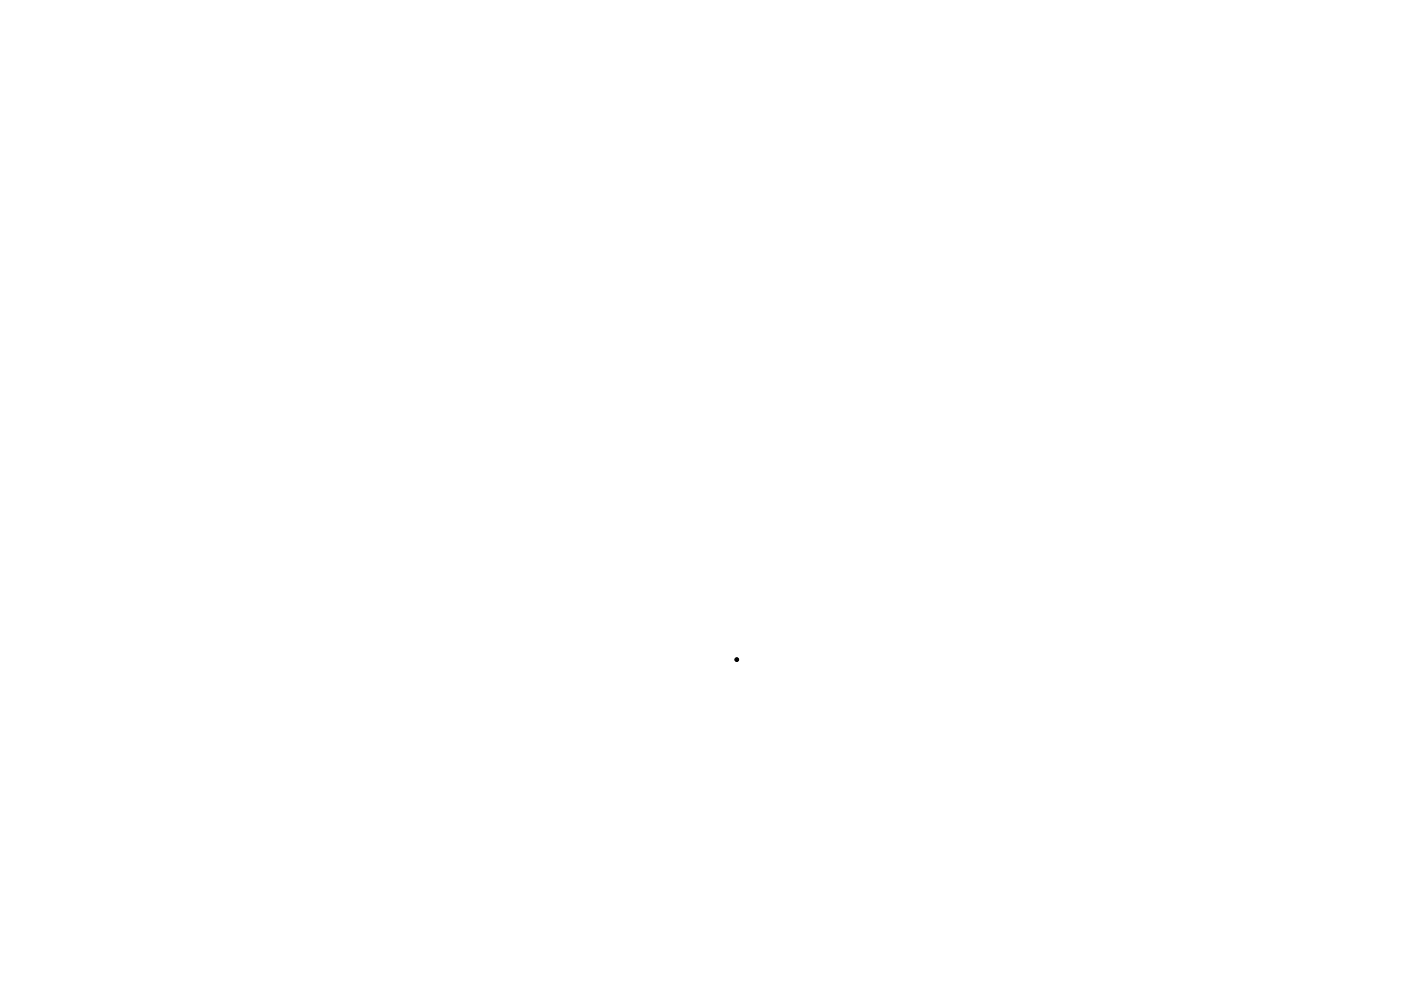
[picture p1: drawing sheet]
<svg xmlns="http://www.w3.org/2000/svg" width="297mm" height="210mm" viewBox="0 0 297 210" stroke-linecap="round" stroke-linejoin="round" font-family="sans-serif">
<g fill="none" stroke="#000" stroke-width=".21">
<circle cx="156.2" cy="139.9" r=".21"/>
<circle cx="156.2" cy="139.9" r=".4"/>
<circle cx="156.2" cy="139.9" r=".33"/>
<circle cx="156.2" cy="139.9" r=".09"/>
</g>
</svg>
